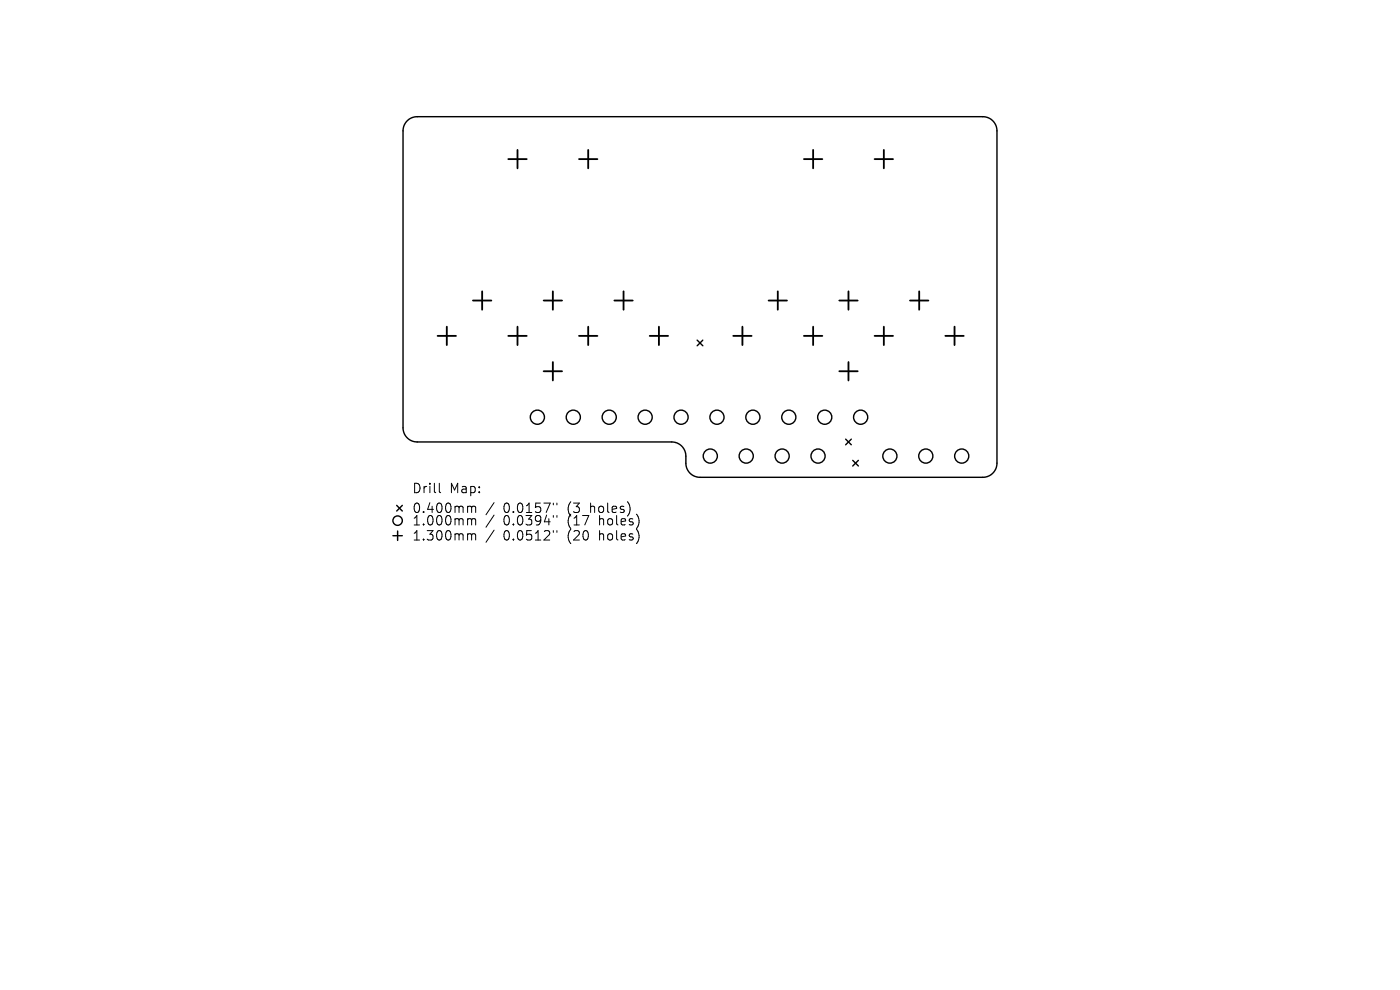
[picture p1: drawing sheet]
<svg xmlns="http://www.w3.org/2000/svg" width="297mm" height="210mm" viewBox="0 0 297 210" stroke-linecap="round" stroke-linejoin="round" font-family="sans-serif">
<defs><g id="words">
<g font-size="2.8">
<text x="87.4" y="104.9">Drill</text>
<text x="95.4" y="104.9">Map:</text>
<text x="87.4" y="109.1">0.400mm</text>
<text x="87.4" y="111.7">1.000mm</text>
<text x="106.8" y="109.1">0.0157&quot;</text>
<text x="106.8" y="111.7">0.0394&quot;</text>
<text x="120.5" y="109.1">(3</text>
<text x="120.5" y="111.7">(17</text>
<text x="125.5" y="109.1">holes)</text>
<text x="127.4" y="111.7">holes)</text>
<text x="87.4" y="114.9">1.300mm</text>
<text x="106.8" y="114.9">0.0512&quot;</text>
<text x="120.5" y="114.9">(20</text>
<text x="127.4" y="114.9">holes)</text>
</g>
</g></defs>
<g fill="none" stroke="#000" stroke-width=".3">
<path d="M86.4 25.6a3 3 0 0 1 2.1-.8h120a3 3 0 0 1 3 3v70.5a3 3 0 0 1-3 3h-60a3 3 0 0 1-3-3v-1.5a3 3 0 0 0-3-3h-54a3 3 0 0 1-3-3v-63a3 3 0 0 1 .9-2.2zM147.9 72.2l1.2 1.2M149.1 72.2l-1.2 1.2M179.4 93.2l1.2 1.2M180.6 93.2l-1.2 1.2M180.9 97.7l1.2 1.2M182.1 97.7l-1.2 1.2M83.4 113.6h2M84.2 107.2l1.2 1.2M84.4 112.6v2M85.4 107.2l-1.2 1.2"/>
<circle cx="114" cy="88.5" r="1.5"/>
<circle cx="121.6" cy="88.5" r="1.5"/>
<circle cx="129.2" cy="88.5" r="1.5"/>
<circle cx="136.9" cy="88.5" r="1.5"/>
<circle cx="144.5" cy="88.5" r="1.5"/>
<circle cx="150.7" cy="96.7" r="1.5"/>
<circle cx="152.1" cy="88.5" r="1.5"/>
<circle cx="158.3" cy="96.7" r="1.5"/>
<circle cx="159.7" cy="88.5" r="1.5"/>
<circle cx="165.9" cy="96.7" r="1.5"/>
<circle cx="167.3" cy="88.5" r="1.5"/>
<circle cx="173.5" cy="96.7" r="1.5"/>
<circle cx="175" cy="88.5" r="1.5"/>
<circle cx="182.6" cy="88.5" r="1.5"/>
<circle cx="188.8" cy="96.7" r="1.5"/>
<circle cx="196.4" cy="96.7" r="1.5"/>
<circle cx="204" cy="96.7" r="1.5"/>
<circle cx="84.4" cy="110.4" r="1"/>
</g>
<g fill="none" stroke="#000" stroke-width=".39">
<path d="M107.8 33.8h3.9M109.8 31.8v3.9M122.8 33.8h3.9M124.8 31.8v3.9M170.6 33.8h3.9M172.5 31.8v3.9M185.6 33.8h3.9M187.5 31.8v3.9M92.8 71.3h3.9M94.8 69.3v3.9M100.3 63.8h3.9M102.3 61.8v3.9"/>
<path d="M107.8 71.3h3.9M109.8 69.3v3.9M115.3 63.8h3.9M115.3 78.8h3.9M117.3 61.8v3.9M117.3 76.8v3.9M122.8 71.3h3.9M124.8 69.3v3.9M130.3 63.8h3.9M132.3 61.8v3.9M137.8 71.3h3.9M139.8 69.3v3.9"/>
<path d="M155.6 71.3h3.9M157.5 69.3v3.9M163.1 63.8h3.9M165 61.8v3.9M170.6 71.3h3.9M172.5 69.3v3.9M178.1 63.8h3.9M178.1 78.8h3.9M180 61.8v3.9M180 76.8v3.9M185.6 71.3h3.9M187.5 69.3v3.9"/>
<path d="M193.1 63.8h3.9M195 61.8v3.9M200.6 71.3h3.9M202.5 69.3v3.9"/>
</g>
<g fill="none" stroke="#000" stroke-width=".21">
<path d="M93.2 102.5v1.7l.3 .3M99.5 107.4h.3l.3 .3M99.5 110l.5 .1 .1 .2M99.5 113.2l.5 .1 .1 .2M100.1 107.7l.2-.3 .5 .1 .1 1.2M100.1 107.7v1M100.1 110.3v1.1M100.1 113.5v1.1M100.1 110.3l.2-.3 .5 .1 .1 1.3M100.1 113.5l.2-.3 .5 .1 .1 1.3M104.8 106.6l-1.7 2.6M104.8 109.3l-1.7 2.5"/>
<path d="M104.8 112.5l-1.7 2.5M117.4 106.7v.4M117.4 109.4v.3M117.4 112.6v.3M118.1 106.7v.4M118.1 109.4v.3M118.1 112.6v.3"/>
</g>
<use href="#words"/>
</svg>
